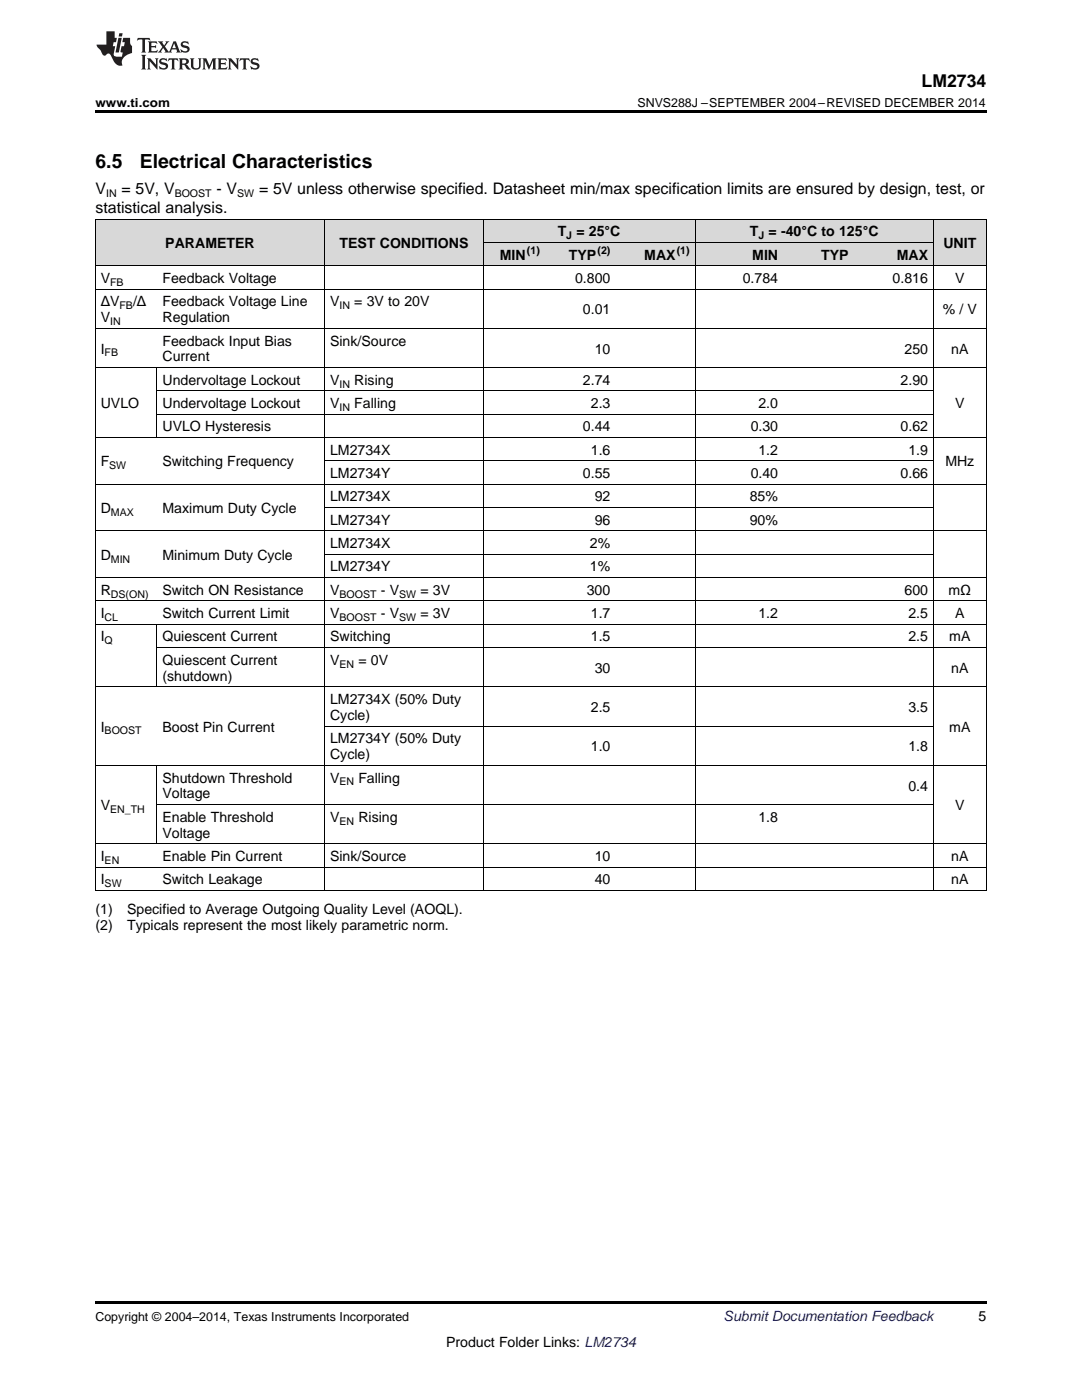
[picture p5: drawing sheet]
<svg xmlns="http://www.w3.org/2000/svg" width="216mm" height="279mm" viewBox="0 0 216 279" stroke-linecap="round" stroke-linejoin="round" font-family="sans-serif">
<defs><g id="words">
<g font-size="3.9">
<text x="19" y="33.5">6.5</text>
<text x="27.9" y="33.5">Electrical Characteristics</text>
</g>
<text font-size="3.5" x="183.9" y="17.3">LM2734</text>
<g font-size="3.2">
<text x="19" y="38.6">V</text>
<text x="24.2" y="38.6">= 5V, V</text>
<text x="43.2" y="38.6">- V</text>
<text x="51.7" y="38.6">= 5V unless otherwise specified. Datasheet min/max specification limits are ensured by design, test, or</text>
<text x="19" y="42.5">statistical analysis.</text>
</g>
<g font-size="2.8">
<text x="111.3" y="47.2">T</text>
<text x="115" y="47.2">= 25°C</text>
<text x="149.6" y="47.2">T</text>
<text x="153.4" y="47.2">= -40°C to 125°C</text>
<text x="33" y="49.5">PARAMETER</text>
<text x="67.7" y="49.5">TEST CONDITIONS</text>
<text x="99.7" y="51.8">MIN</text>
<text x="113.5" y="51.8">TYP</text>
<text x="128.6" y="51.8">MAX</text>
<text x="150.1" y="51.8">MIN</text>
<text x="163.9" y="51.8">TYP</text>
<text x="178.9" y="51.8">MAX</text>
<text x="188.2" y="49.5">UNIT</text>
<text x="20.1" y="56.5">V</text>
<text x="32.4" y="56.5">Feedback Voltage</text>
<text x="114.8" y="56.5">0.800</text>
<text x="148.2" y="56.5">0.784</text>
<text x="178.1" y="56.5">0.816</text>
<text x="190.6" y="56.5">V</text>
<text x="20.1" y="61.1">ΔV</text>
<text x="20.1" y="64.3">V</text>
<text x="26.6" y="61.1">/Δ</text>
<text x="32.4" y="61.1">Feedback Voltage Line</text>
<text x="32.4" y="64.3">Regulation</text>
<text x="65.9" y="61.1">V</text>
<text x="70.7" y="61.1">= 3V to 20V</text>
<text x="116.3" y="62.7">0.01</text>
<text x="188.1" y="62.7">% / V</text>
<text x="20.1" y="70.6">I</text>
<text x="32.4" y="69">Feedback Input Bias</text>
<text x="65.9" y="69">Sink/Source</text>
<text x="118.7" y="70.6">10</text>
<text x="180.5" y="70.6">250</text>
<text x="189.8" y="70.6">nA</text>
<text x="32.4" y="72.1">Current</text>
<text x="32.4" y="76.8">Undervoltage Lockout</text>
<text x="65.9" y="76.8">V</text>
<text x="70.7" y="76.8">Rising</text>
<text x="116.3" y="76.8">2.74</text>
<text x="179.7" y="76.8">2.90</text>
<text x="20.1" y="81.5">UVLO</text>
<text x="32.4" y="81.5">Undervoltage Lockout</text>
<text x="65.9" y="81.5">V</text>
<text x="70.7" y="81.5">Falling</text>
<text x="117.9" y="81.5">2.3</text>
<text x="151.3" y="81.5">2.0</text>
<text x="190.6" y="81.5">V</text>
<text x="32.4" y="86.1">UVLO Hysteresis</text>
<text x="116.3" y="86.1">0.44</text>
<text x="149.8" y="86.1">0.30</text>
<text x="179.7" y="86.1">0.62</text>
<text x="20.1" y="93.1">F</text>
<text x="32.4" y="93.1">Switching Frequency</text>
<text x="65.9" y="90.8">LM2734X</text>
<text x="65.9" y="95.4">LM2734Y</text>
<text x="116.3" y="95.4">0.55</text>
<text x="117.9" y="90.8">1.6</text>
<text x="149.8" y="95.4">0.40</text>
<text x="151.3" y="90.8">1.2</text>
<text x="179.7" y="95.4">0.66</text>
<text x="181.3" y="90.8">1.9</text>
<text x="188.6" y="93.1">MHz</text>
<text x="65.9" y="100.1">LM2734X</text>
<text x="118.7" y="100.1">92</text>
<text x="149.6" y="100.1">85%</text>
<text x="20.1" y="102.4">D</text>
<text x="32.4" y="102.4">Maximum Duty Cycle</text>
<text x="65.9" y="104.7">LM2734Y</text>
<text x="118.7" y="104.7">96</text>
<text x="149.6" y="104.7">90%</text>
<text x="20.1" y="111.7">D</text>
<text x="32.4" y="111.7">Minimum Duty Cycle</text>
<text x="65.9" y="109.4">LM2734X</text>
<text x="117.7" y="109.4">2%</text>
<text x="20.1" y="118.7">R</text>
<text x="32.4" y="118.7">Switch ON Resistance</text>
<text x="65.9" y="114.1">LM2734Y</text>
<text x="65.9" y="118.7">V</text>
<text x="76" y="118.7">- V</text>
<text x="83.9" y="118.7">= 3V</text>
<text x="117.1" y="118.7">300</text>
<text x="117.7" y="114.1">1%</text>
<text x="180.5" y="118.7">600</text>
<text x="189.3" y="118.7">mΩ</text>
<text x="20.1" y="123.4">I</text>
<text x="32.4" y="123.4">Switch Current Limit</text>
<text x="65.9" y="123.4">V</text>
<text x="76" y="123.4">- V</text>
<text x="83.9" y="123.4">= 3V</text>
<text x="117.9" y="123.4">1.7</text>
<text x="151.3" y="123.4">1.2</text>
<text x="181.3" y="123.4">2.5</text>
<text x="190.6" y="123.4">A</text>
<text x="20.1" y="128">I</text>
<text x="32.4" y="128">Quiescent Current</text>
<text x="65.9" y="128">Switching</text>
<text x="117.9" y="128">1.5</text>
<text x="181.3" y="128">2.5</text>
<text x="189.4" y="128">mA</text>
<text x="32.4" y="132.7">Quiescent Current</text>
<text x="32.4" y="135.9">(shutdown)</text>
<text x="65.9" y="132.7">V</text>
<text x="71.5" y="132.7">= 0V</text>
<text x="118.7" y="134.3">30</text>
<text x="189.8" y="134.3">nA</text>
<text x="65.9" y="140.5">LM2734X (50% Duty</text>
<text x="65.9" y="143.7">Cycle)</text>
<text x="117.9" y="142.1">2.5</text>
<text x="181.3" y="142.1">3.5</text>
<text x="20.1" y="146">I</text>
<text x="32.4" y="146">Boost Pin Current</text>
<text x="65.9" y="148.3">LM2734Y (50% Duty</text>
<text x="117.9" y="149.9">1.0</text>
<text x="181.3" y="149.9">1.8</text>
<text x="189.4" y="146">mA</text>
<text x="65.9" y="151.5">Cycle)</text>
<text x="20.1" y="161.7">V</text>
<text x="32.4" y="156.2">Shutdown Threshold</text>
<text x="32.4" y="159.3">Voltage</text>
<text x="65.9" y="156.2">V</text>
<text x="71.5" y="156.2">Falling</text>
<text x="181.3" y="157.8">0.4</text>
<text x="190.6" y="161.7">V</text>
<text x="32.4" y="164">Enable Threshold</text>
<text x="32.4" y="167.2">Voltage</text>
<text x="65.9" y="164">V</text>
<text x="71.5" y="164">Rising</text>
<text x="151.3" y="164">1.8</text>
<text x="20.1" y="171.8">I</text>
<text x="32.4" y="171.8">Enable Pin Current</text>
<text x="65.9" y="171.8">Sink/Source</text>
<text x="118.7" y="171.8">10</text>
<text x="189.8" y="171.8">nA</text>
<text x="20.1" y="176.5">I</text>
<text x="32.4" y="176.5">Switch Leakage</text>
<text x="118.7" y="176.5">40</text>
<text x="189.8" y="176.5">nA</text>
<text x="19" y="182.4">(1)</text>
<text x="19" y="185.5">(2)</text>
<text x="25.4" y="182.4">Specified to Average Outgoing Quality Level (AOQL).</text>
<text x="25.4" y="185.5">Typicals represent the most likely parametric norm.</text>
<text x="195.3" y="263.6">5</text>
<text x="89" y="268.9">Product Folder Links: LM2734</text>
</g>
<text font-size="2.8" fill="#0000c8" x="144.4" y="263.6">Submit Documentation Feedback</text>
<g font-size="2.5">
<text x="19" y="21.4">www.ti.com</text>
<text x="127.2" y="21.4">SNVS288J –SEPTEMBER 2004–REVISED DECEMBER 2014</text>
<text x="19" y="263.6">Copyright © 2004–2014, Texas Instruments Incorporated</text>
</g>
<g font-size="2.1">
<text x="21.2" y="39.3">IN</text>
<text x="34.9" y="39.3">BOOST</text>
<text x="47.3" y="39.3">SW</text>
<text x="113" y="47.7">J</text>
<text x="151.3" y="47.7">J</text>
<text x="105.1" y="50.7">(1)</text>
<text x="119.2" y="50.7">(2)</text>
<text x="135" y="50.7">(1)</text>
<text x="22" y="57">FB</text>
<text x="22" y="64.9">IN</text>
<text x="23.8" y="61.7">FB</text>
<text x="67.7" y="61.7">IN</text>
<text x="20.9" y="71.1">FB</text>
<text x="67.7" y="77.4">IN</text>
<text x="67.7" y="82">IN</text>
<text x="21.8" y="93.7">SW</text>
<text x="22.1" y="103">MAX</text>
<text x="22.1" y="112.3">MIN</text>
<text x="22.1" y="119.3">DS(ON)</text>
<text x="67.7" y="119.3">BOOST</text>
<text x="79.7" y="119.3">SW</text>
<text x="20.9" y="123.9">CL</text>
<text x="67.7" y="123.9">BOOST</text>
<text x="79.7" y="123.9">SW</text>
<text x="20.9" y="128.6">Q</text>
<text x="67.7" y="133.2">EN</text>
<text x="20.9" y="146.6">BOOST</text>
<text x="67.7" y="156.7">EN</text>
<text x="22" y="162.2">EN_TH</text>
<text x="67.7" y="164.6">EN</text>
<text x="20.9" y="172.4">EN</text>
<text x="20.9" y="177.1">SW</text>
</g>
</g></defs>
<g fill="#d8d8d8">
<path d="M19 43.8h12.4v9.3h-12.4z"/>
<path d="M31.4 43.8h33.4v9.3h-33.4z"/>
<path d="M64.8 43.8h26.4v9.3h-26.4z"/>
<path d="M91.2 43.8h5.3v9.3h-5.3z"/>
<path d="M96.5 48.4h12.3v4.7h-12.3z"/>
<path d="M108.8 48.4h14.1v4.7h-14.1z"/>
<path d="M122.9 48.4h15.8v4.7h-15.8z"/>
<path d="M138.7 48.4h17.7v4.7h-17.7z"/>
<path d="M156.4 48.4h14v4.7h-14z"/>
<path d="M170.4 48.4h15.9v4.7h-15.9z"/>
<path d="M186.3 43.8h10.5v9.3h-10.5z"/>
<path d="M96.5 43.8h12.3v4.6h-12.3z"/>
<path d="M108.8 43.8h14.1v4.6h-14.1z"/>
<path d="M122.9 43.8h15.8v4.6h-15.8z"/>
<path d="M138.7 43.8h17.7v4.6h-17.7z"/>
<path d="M156.4 43.8h14v4.6h-14z"/>
<path d="M170.4 43.8h15.9v4.6h-15.9z"/>
</g>
<path d="M19 22h177.8v.5h-177.8zM19 177.7l.2 .1zM64.7 177.7l.1 .1zM91.1 177.7l.1 .1zM96.4 177.7l.1 .1zM108.7 177.7l.1 .1zM122.8 177.7l.1 .1zM138.6 177.7l.1 .1zM186.2 177.7l.1 .1zM196.7 177.7l.1 .1zM19 259.7h177.8v.5h-177.8z" fill="#000"/>
<g fill="none" stroke="#000" stroke-width=".2">
<path d="M19 57.7h177.8M19 53h177.8M19 43.7h177.8M19.1 43.7v134.1M64.8 43.7v134.1M96.4 43.7v134.1M96.5 48.4h89.8M138.7 43.7v134.1M186.2 43.7v134.1M196.8 43.7v134.1M19 73.4h177.8M19 65.5h177.8"/>
<path d="M31.3 73.4v14M31.4 78h154.9M19 96.6h177.8M19 87.3h177.8M31.4 82.7h154.9M64.8 92h121.5M19 119.9h177.8M19 115.3h177.8M19 106h177.8M64.8 110.6h121.5M64.8 101.3h121.5M19 137.1h177.8"/>
<path d="M19 124.6h177.8M31.3 124.6v12.5M31.4 129.2h165.4M19 152.7h177.8M31.3 152.8v15.7M64.8 144.9h121.5M19 177.7h177.8M19 173.1h177.8M19 168.4h177.8M31.4 160.6h154.9"/>
</g>
<g fill="#231f20">
<path d="M27.5 7.6l-.1 .5 .4-.2h.6v.1v2.1l-.2 .4h1l-.3-.4v-2.1l.1-.1h.5l.5 .2-.2-.5zM29.5 8.3l.2 .3v1.5l-.2 .4h1.8l.2-.6a1.04 1.04 0 0 1-1.3 .2v-.7h.6l.3 .2v-.6l-.3 .2h-.6v-.6l.8-.1 .4 .3-.2-.5zM31.5 8.3l.9 1.1-.9 1.1h.8l-.2-.2 .5-.7 .4 .7-.2 .2h1.5l-.1-.2 .1-.4h.9l.1 .4-.2 .2h1l-.3-.3-.7-1.9h-.5l-.9 2-.8-1 .9-1h-.8l.1 .3-.3 .5-.4-.6 .2-.2zM34.7 8.6l.4 1h-.7zM36.3 8.4a.63 .63 0 0 0-.2 .7 .63 .63 0 0 0 .6 .4l.6 .2 .1 .2a.75 .75 0 0 1-.7 .4 .75 .75 0 0 1-.6-.5l.1 .7 .1-.1a1.11 1.11 0 0 0 1.5-.6 1.13 1.13 0 0 0-1.2-.8l-.1-.4a1.04 1.04 0 0 1 1.2 .2l-.2-.5-.1 .1-.5-.2zM28.2 10.9l.2 .4v2.2l-.2 .4h1l-.3-.4v-2.2l.3-.4zM29.3 11.6l.3 .4v1.5l-.3 .4h.8l-.2-.4v-1.3l1.5 1.7v-1.9l.2-.4h-.7l.2 .4v.9l-1.1-1.3zM32 11.8a.62 .62 0 0 0-.2 .7 .62 .62 0 0 0 .6 .4l.6 .1 .1 .3a.76 .76 0 0 1-.7 .3 .76 .76 0 0 1-.6-.4l.1 .7 .1-.1a1.11 1.11 0 0 0 1.5-.6 1.13 1.13 0 0 0-1.2-.8l-.1-.4a1.04 1.04 0 0 1 1.2 .2l-.2-.6-.1 .1-.5-.1zM33.7 11.6l-.2 .6a.61 .61 0 0 1 .8-.3v1.6l-.2 .4h.9l-.2-.4v-1.6a.63 .63 0 0 1 .8 .3l-.2-.6zM35.6 11.6l.3 .4v1.5l-.3 .4h1l-.2-.2v-.8l.5 .2a.76 .76 0 0 0 1.2 .7l-1-1a.58 .58 0 0 0 .6-.5 .58 .58 0 0 0-.5-.6zM36.4 11.9h.1a.45 .45 0 0 1 .5 .1 .45 .45 0 0 1 .1 .5l-.7 .2zM37.9 11.6l.2 .2a2.17 2.17 0 0 0 .3 1.9 .99 .99 0 0 0 1.6-.6v-1.1l.2-.4h-.7l.2 .2a1.92 1.92 0 0 1-.2 1.8 .6 .6 0 0 1-.9-.5v-1.1l.2-.4zM40.4 11.6l.2 .4v1.5l-.2 .4h.7l-.2-.4v-1.4l.8 1.8 .8-1.8v1.4l-.2 .4h.9l-.2-.4v-1.5l.2-.4h-.8l-.6 1.5-.6-1.5zM43.4 11.6l.2 .4v1.5l-.2 .4h1.8l.2-.6a1.04 1.04 0 0 1-1.3 .1v-.6h.5l.4 .2v-.6l-.4 .2h-.5v-.7h.8l.3 .3-.1-.6zM45.5 11.6l.2 .4v1.5l-.2 .4h.7l-.2-.4v-1.3l1.5 1.7v-1.9l.2-.4h-.7l.2 .4v.9l-1.1-1.3zM47.9 11.6l-.1 .6a.61 .61 0 0 1 .8-.3v1.6l-.3 .4h1l-.3-.4 .1-1.6a.63 .63 0 0 1 .7 .3l-.1-.6zM50.2 11.8a.62 .62 0 0 0-.2 .7 .62 .62 0 0 0 .6 .4l.6 .1 .2 .3a.76 .76 0 0 1-.8 .3 .76 .76 0 0 1-.6-.4l.1 .7 .2-.1a1.11 1.11 0 0 0 1.5-.6 1.13 1.13 0 0 0-1.3-.8l-.1-.4a1.04 1.04 0 0 1 1.2 .2l-.1-.6-.2 .1-.5-.1z"/>
<path d="M21.2 6.3v2.6h-1.9l.1 .4 .7 .9a.91 .91 0 0 0 1 .8 .56 .56 0 0 1 .5-.3 .56 .56 0 0 1 .5 .3l.4 .8a1.53 1.53 0 0 0 1.9 1.2 1.54 1.54 0 0 1 1-2.1l.9-.3v-1.4a1.52 1.52 0 0 1-.3-1.6h-1.4l-.2 .8h.5l-.2 .8h-.4l-.2 1v.2l.4 .1-.2 .8a1.93 1.93 0 0 1-1.6-.3l.3-1.8h-.5l.2-.8h.4l.2-.8h-.4v-1.3zM23.6 7.6l-.6 2.9h.7l.6-2.9zM23.8 6.6l-.1 .7h.6l.2-.7z"/>
</g>
<use href="#words"/>
</svg>
